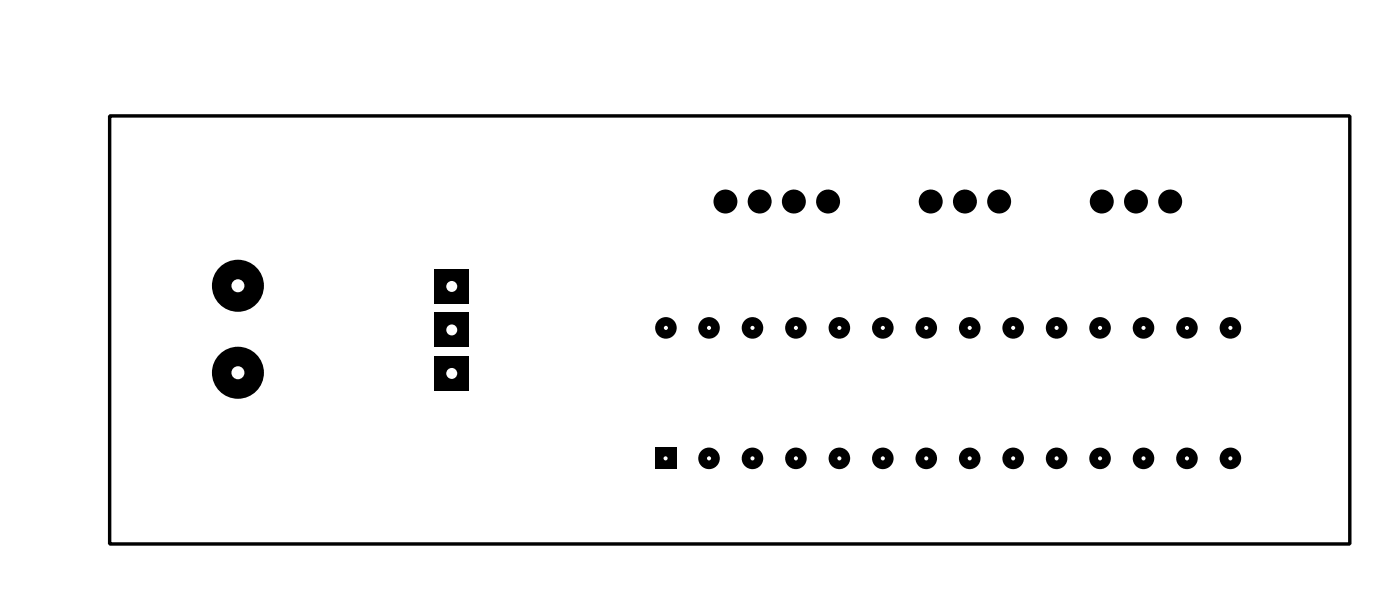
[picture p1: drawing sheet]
<svg xmlns="http://www.w3.org/2000/svg" width="82mm" height="35mm" viewBox="0 0 82 35" stroke-linecap="round" stroke-linejoin="round" font-family="sans-serif">
<circle cx="13.9" cy="21.8" r="1.52" fill="#000"/>
<circle cx="13.9" cy="21.8" r=".38" fill="#fff"/>
<circle cx="13.9" cy="16.7" r="1.52" fill="#000"/>
<circle cx="13.9" cy="16.7" r=".38" fill="#fff"/>
<path d="M25.4 15.7h2v2h-2z" fill="#000"/>
<circle cx="26.4" cy="16.7" r=".32" fill="#fff"/>
<path d="M25.4 18.3h2v2h-2z" fill="#000"/>
<circle cx="26.4" cy="19.3" r=".32" fill="#fff"/>
<path d="M25.4 20.8h2v2h-2z" fill="#000"/>
<circle cx="26.4" cy="21.8" r=".32" fill="#fff"/>
<path d="M38.3 26.1h1.2v1.3h-1.2z" fill="#000"/>
<circle cx="38.9" cy="26.8" r=".12" fill="#fff"/>
<circle cx="41.4" cy="26.8" r=".63" fill="#000"/>
<circle cx="41.4" cy="26.8" r=".12" fill="#fff"/>
<circle cx="44" cy="26.8" r=".63" fill="#000"/>
<circle cx="44" cy="26.8" r=".12" fill="#fff"/>
<circle cx="46.5" cy="26.8" r=".63" fill="#000"/>
<circle cx="46.5" cy="26.8" r=".12" fill="#fff"/>
<circle cx="49.1" cy="26.8" r=".63" fill="#000"/>
<circle cx="49.1" cy="26.8" r=".12" fill="#fff"/>
<circle cx="51.6" cy="26.8" r=".63" fill="#000"/>
<circle cx="51.6" cy="26.8" r=".12" fill="#fff"/>
<circle cx="54.1" cy="26.8" r=".63" fill="#000"/>
<circle cx="54.1" cy="26.8" r=".12" fill="#fff"/>
<circle cx="56.7" cy="26.8" r=".63" fill="#000"/>
<circle cx="56.7" cy="26.8" r=".12" fill="#fff"/>
<circle cx="59.2" cy="26.8" r=".63" fill="#000"/>
<circle cx="59.2" cy="26.8" r=".12" fill="#fff"/>
<circle cx="61.8" cy="26.8" r=".63" fill="#000"/>
<circle cx="61.8" cy="26.8" r=".12" fill="#fff"/>
<circle cx="64.3" cy="26.8" r=".63" fill="#000"/>
<circle cx="64.3" cy="26.8" r=".12" fill="#fff"/>
<circle cx="66.8" cy="26.8" r=".63" fill="#000"/>
<circle cx="66.8" cy="26.8" r=".12" fill="#fff"/>
<circle cx="69.4" cy="26.8" r=".63" fill="#000"/>
<circle cx="69.4" cy="26.8" r=".12" fill="#fff"/>
<circle cx="71.9" cy="26.8" r=".63" fill="#000"/>
<circle cx="71.9" cy="26.8" r=".12" fill="#fff"/>
<circle cx="71.9" cy="19.2" r=".63" fill="#000"/>
<circle cx="71.9" cy="19.1" r=".12" fill="#fff"/>
<circle cx="69.4" cy="19.2" r=".63" fill="#000"/>
<circle cx="69.4" cy="19.1" r=".12" fill="#fff"/>
<circle cx="66.8" cy="19.2" r=".63" fill="#000"/>
<circle cx="66.8" cy="19.1" r=".12" fill="#fff"/>
<circle cx="64.3" cy="19.2" r=".63" fill="#000"/>
<circle cx="64.3" cy="19.1" r=".12" fill="#fff"/>
<circle cx="61.8" cy="19.2" r=".63" fill="#000"/>
<circle cx="61.8" cy="19.1" r=".12" fill="#fff"/>
<circle cx="59.2" cy="19.2" r=".63" fill="#000"/>
<circle cx="59.2" cy="19.1" r=".12" fill="#fff"/>
<circle cx="56.7" cy="19.2" r=".63" fill="#000"/>
<circle cx="56.7" cy="19.1" r=".12" fill="#fff"/>
<circle cx="54.1" cy="19.2" r=".63" fill="#000"/>
<circle cx="54.1" cy="19.1" r=".12" fill="#fff"/>
<circle cx="51.6" cy="19.2" r=".63" fill="#000"/>
<circle cx="51.6" cy="19.1" r=".12" fill="#fff"/>
<circle cx="49.1" cy="19.2" r=".63" fill="#000"/>
<circle cx="49.1" cy="19.1" r=".12" fill="#fff"/>
<circle cx="46.5" cy="19.2" r=".63" fill="#000"/>
<circle cx="46.5" cy="19.1" r=".12" fill="#fff"/>
<circle cx="44" cy="19.2" r=".63" fill="#000"/>
<circle cx="44" cy="19.1" r=".12" fill="#fff"/>
<circle cx="41.4" cy="19.2" r=".63" fill="#000"/>
<circle cx="41.4" cy="19.1" r=".12" fill="#fff"/>
<circle cx="38.9" cy="19.2" r=".63" fill="#000"/>
<circle cx="38.9" cy="19.1" r=".12" fill="#fff"/>
<g fill="#000">
<circle cx="42.4" cy="11.8" r=".7"/>
<circle cx="44.4" cy="11.8" r=".7"/>
<circle cx="46.4" cy="11.8" r=".7"/>
<circle cx="48.4" cy="11.8" r=".7"/>
<circle cx="54.4" cy="11.8" r=".7"/>
<circle cx="56.4" cy="11.8" r=".7"/>
<circle cx="58.4" cy="11.8" r=".7"/>
<circle cx="64.4" cy="11.8" r=".7"/>
<circle cx="66.4" cy="11.8" r=".7"/>
<circle cx="68.4" cy="11.8" r=".7"/>
</g>
<path d="M6.4 6.8h72.5v25h-72.5z" fill="none" stroke="#000" stroke-width=".2"/>
</svg>
